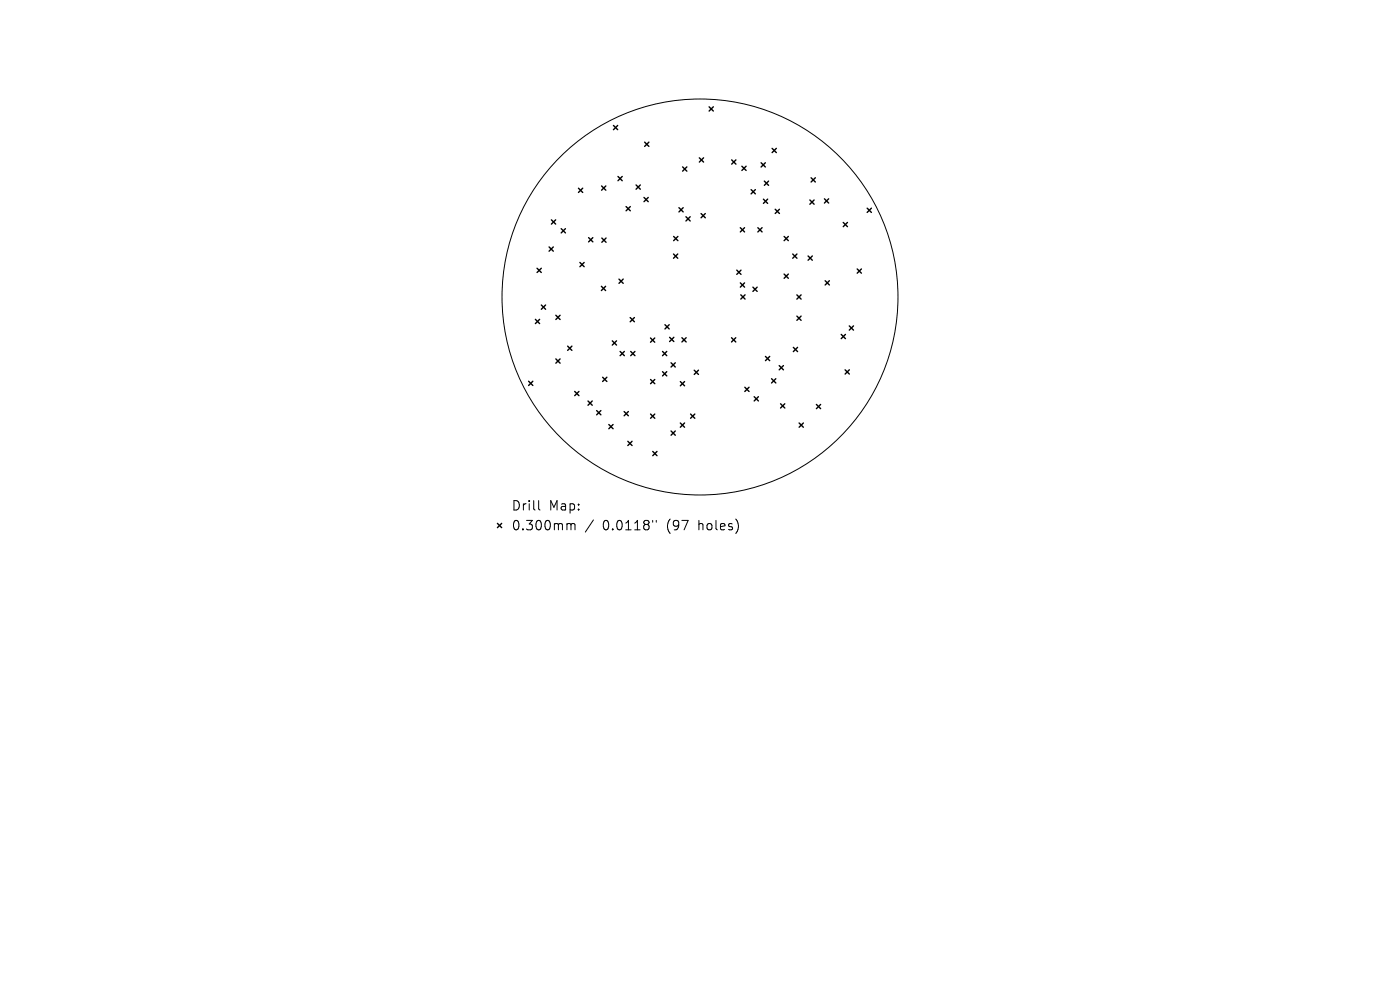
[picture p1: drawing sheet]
<svg xmlns="http://www.w3.org/2000/svg" width="297mm" height="210mm" viewBox="0 0 297 210" stroke-linecap="round" stroke-linejoin="round" font-family="sans-serif">
<defs><g id="words">
<g font-size="2.8">
<text x="108.4" y="108.6">Drill</text>
<text x="108.4" y="112.8">0.300mm</text>
<text x="116.4" y="108.6">Map:</text>
<text x="127.9" y="112.8">0.0118&quot;</text>
<text x="141.6" y="112.8">(97</text>
<text x="148.5" y="112.8">holes)</text>
</g>
</g></defs>
<g fill="none" stroke="#000" stroke-width=".21">
<path d="M114.3 106.2v1.7l.3 .3M120.6 111.1l.4 .1 .1 .1M121.1 111.3l.3-.2 .5 .1 .1 1.2M121.1 111.3v1.1M125.9 110.3l-1.7 2.6M138.5 110.4v.4M139.2 110.4v.4"/>
<circle cx="148.5" cy="63" r="42"/>
</g>
<g fill="none" stroke="#000" stroke-width=".3">
<path d="M122.7 39.9l.9 .9M123.6 39.9l-.9 .9M127.6 39.4l.9 .9M128.5 39.4l-.9 .9M130.1 26.6l.9 .9M131 26.6l-.9 .9M131.1 37.4l.9 .9M132 37.4l-.9 .9M134.9 39.2l.9 .9M135.8 39.2l-.9 .9M136.8 30.2l.9 .9M137.7 30.2l-.9 .9"/>
<path d="M144.8 35.4l.9 .9M145.7 35.4l-.9 .9M148.4 33.5l.9 .9M149.3 33.5l-.9 .9M150.4 22.7l.9 .9M151.3 22.7l-.9 .9M155.2 33.9l.9 .9M156.1 33.9l-.9 .9M157.4 35.3l.9 .9M158.3 35.3l-.9 .9M161.5 34.5l.9 .9M162.1 38.4l.9 .9"/>
<path d="M162.4 34.5l-.9 .9M163 38.4l-.9 .9M163.8 31.5l.9 .9M164.7 31.5l-.9 .9M172.1 37.7l.9 .9M173 37.7l-.9 .9M113.9 56.9l.9 .9M114.8 56.9l-.9 .9M116.5 52.4l.9 .9M117 46.6l.9 .9M117.4 52.4l-.9 .9M117.9 46.6l-.9 .9"/>
<path d="M119.1 48.5l.9 .9M120 48.5l-.9 .9M123 55.7l.9 .9M123.9 55.7l-.9 .9M124.9 50.4l.9 .9M125.8 50.4l-.9 .9M127.7 50.5l.9 .9M128.6 50.5l-.9 .9M131.3 59.2l.9 .9M132.2 59.2l-.9 .9M132.8 43.8l.9 .9M133.7 43.8l-.9 .9"/>
<path d="M136.6 41.9l.9 .9M137.5 41.9l-.9 .9M142.9 53.9l.9 .9M142.9 50.2l.9 .9M143.8 53.9l-.9 .9M143.8 50.2l-.9 .9M144 44.1l.9 .9M144.9 44.1l-.9 .9M145.5 46l.9 .9M146.4 46l-.9 .9M148.7 45.3l.9 .9M149.6 45.3l-.9 .9"/>
<path d="M156.3 57.3l.9 .9M157.1 48.3l.9 .9M157.2 57.3l-.9 .9M158 48.3l-.9 .9M159.3 40.2l.9 .9M160.2 40.2l-.9 .9M160.8 48.3l.9 .9M161.7 48.3l-.9 .9M162 42.2l.9 .9M162.9 42.2l-.9 .9M164.5 44.4l.9 .9M165.4 44.4l-.9 .9"/>
<path d="M166.3 50.2l.9 .9M166.3 58.1l.9 .9M167.2 50.2l-.9 .9M167.2 58.1l-.9 .9M168.2 53.9l.9 .9M169.1 53.9l-.9 .9M171.4 54.3l.9 .9M171.8 42.4l.9 .9M172.3 54.3l-.9 .9M172.7 42.4l-.9 .9M174.9 42.2l.9 .9M175.1 59.6l.9 .9"/>
<path d="M175.8 42.2l-.9 .9M176 59.6l-.9 .9M178.9 47.2l.9 .9M179.8 47.2l-.9 .9M181.8 57.1l.9 .9M182.7 57.1l-.9 .9M184 44.2l.9 .9M184.9 44.2l-.9 .9M113.6 67.7l.9 .9M114.5 67.7l-.9 .9M114.8 64.7l.9 .9M115.7 64.7l-.9 .9"/>
<path d="M117.9 66.9l.9 .9M117.9 76.1l.9 .9M118.8 66.9l-.9 .9M118.8 76.1l-.9 .9M120.4 73.4l.9 .9M121.3 73.4l-.9 .9M127.6 60.7l.9 .9M128.5 60.7l-.9 .9M129.9 72.3l.9 .9M130.8 72.3l-.9 .9M131.6 74.6l.9 .9M132.5 74.6l-.9 .9"/>
<path d="M133.7 67.4l.9 .9M133.8 74.6l.9 .9M134.6 67.4l-.9 .9M134.7 74.6l-.9 .9M138 71.7l.9 .9M138.9 71.7l-.9 .9M140.6 74.6l.9 .9M140.6 78.8l.9 .9M141.1 68.9l.9 .9M141.5 74.6l-.9 .9M141.5 78.8l-.9 .9M142 68.9l-.9 .9"/>
<path d="M142.1 71.6l.9 .9M142.4 77l.9 .9M143 71.6l-.9 .9M143.3 77l-.9 .9M144.7 71.6l.9 .9M145.6 71.6l-.9 .9M147.3 78.5l.9 .9M148.2 78.5l-.9 .9M155.2 71.6l.9 .9M156.1 71.6l-.9 .9M157.1 60l.9 .9M157.2 62.5l.9 .9"/>
<path d="M158 60l-.9 .9M158.1 62.5l-.9 .9M159.7 60.9l.9 .9M160.6 60.9l-.9 .9M162.4 75.6l.9 .9M163.3 75.6l-.9 .9M165.3 77.6l.9 .9M166.2 77.6l-.9 .9M168.3 73.7l.9 .9M169.1 62.6l.9 .9M169.1 67.1l.9 .9M169.2 73.7l-.9 .9"/>
<path d="M170 62.6l-.9 .9M170 67.1l-.9 .9M178.5 70.9l.9 .9M179.3 78.5l.9 .9M179.4 70.9l-.9 .9M180.2 69.1l.9 .9M180.2 78.5l-.9 .9M181.1 69.1l-.9 .9M112.1 80.9l.9 .9M113 80.9l-.9 .9M121.9 83l.9 .9M122.8 83l-.9 .9"/>
<path d="M124.7 85.1l.9 .9M125.6 85.1l-.9 .9M126.6 87.1l.9 .9M127.5 87.1l-.9 .9M127.8 80l.9 .9M128.7 80l-.9 .9M129.2 90.1l.9 .9M130.1 90.1l-.9 .9M132.4 87.3l.9 .9M133.2 93.6l.9 .9M133.3 87.3l-.9 .9M134.1 93.6l-.9 .9"/>
<path d="M138 87.8l.9 .9M138 80.5l.9 .9M138.5 95.8l.9 .9M138.9 80.5l-.9 .9M138.9 87.8l-.9 .9M139.4 95.8l-.9 .9M142.4 91.4l.9 .9M143.3 91.4l-.9 .9M144.3 80.9l.9 .9M144.3 89.7l.9 .9M145.2 80.9l-.9 .9M145.2 89.7l-.9 .9"/>
<path d="M146.5 87.8l.9 .9M147.4 87.8l-.9 .9M158 82.1l.9 .9M158.9 82.1l-.9 .9M160 84.2l.9 .9M160.9 84.2l-.9 .9M163.7 80.3l.9 .9M164.6 80.3l-.9 .9M165.6 85.7l.9 .9M166.5 85.7l-.9 .9M169.5 89.7l.9 .9M170.4 89.7l-.9 .9"/>
<path d="M173.2 85.8l.9 .9M174.1 85.8l-.9 .9M105.5 111l.9 .9M106.4 111l-.9 .9"/>
</g>
<use href="#words"/>
</svg>
